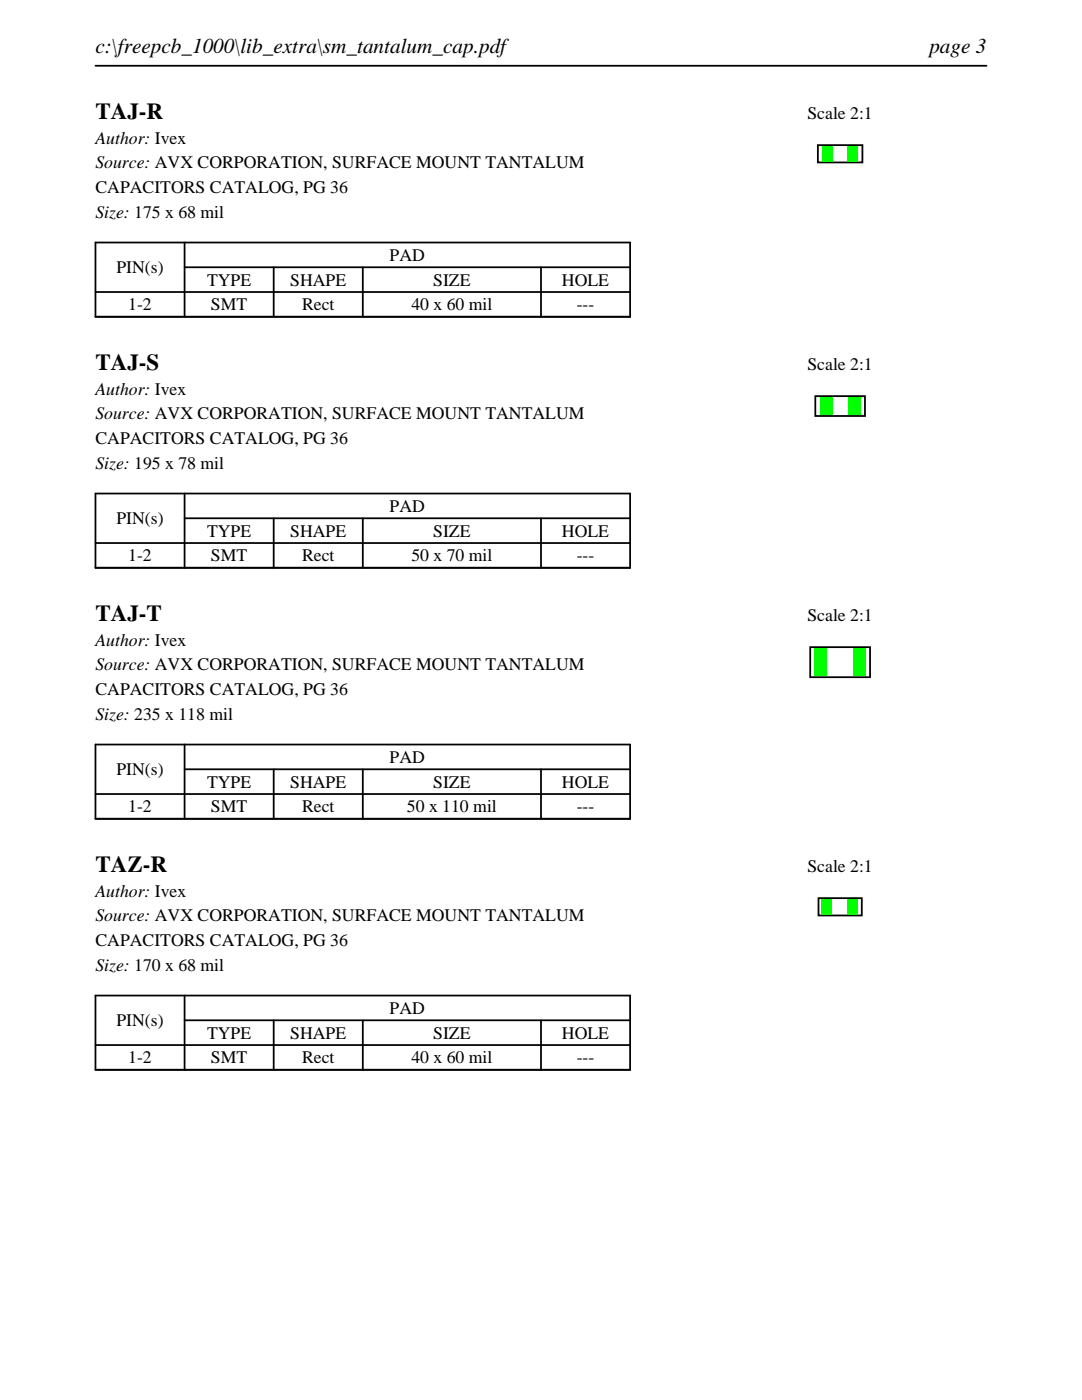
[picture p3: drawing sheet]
<svg xmlns="http://www.w3.org/2000/svg" width="216mm" height="279mm" viewBox="0 0 216 279" stroke-linecap="round" stroke-linejoin="round" font-family="sans-serif">
<defs><g id="words">
<g font-size="4.6">
<text x="19" y="23.7">TAJ-R</text>
<text x="19" y="73.8">TAJ-S</text>
<text x="19" y="123.9">TAJ-T</text>
<text x="19" y="174">TAZ-R</text>
</g>
<g font-size="4.2">
<text x="19" y="10.6">c:\freepcb_1000\lib_extra\sm_tantalum_cap.pdf</text>
<text x="185.4" y="10.6">page 3</text>
</g>
<g font-size="3.5">
<text x="161.1" y="23.7">Scale 2:1</text>
<text x="19" y="28.6">Author: Ivex</text>
<text x="19" y="33.6">Source: AVX CORPORATION, SURFACE MOUNT TANTALUM</text>
<text x="19" y="38.5">CAPACITORS CATALOG, PG 36</text>
<text x="19" y="43.5">Size: 175 x 68 mil</text>
<text x="77.8" y="52.1">PAD</text>
<text x="23.2" y="54.5">PIN(s)</text>
<text x="41.3" y="57">TYPE</text>
<text x="57.9" y="57">SHAPE</text>
<text x="86.4" y="57">SIZE</text>
<text x="112.1" y="57">HOLE</text>
<text x="25.6" y="61.9">1-2</text>
<text x="42.1" y="61.9">SMT</text>
<text x="60.3" y="61.9">Rect</text>
<text x="82.1" y="61.9">40 x 60 mil</text>
<text x="115.1" y="61.9">---</text>
<text x="161.1" y="73.8">Scale 2:1</text>
<text x="19" y="78.7">Author: Ivex</text>
<text x="19" y="83.7">Source: AVX CORPORATION, SURFACE MOUNT TANTALUM</text>
<text x="19" y="88.6">CAPACITORS CATALOG, PG 36</text>
<text x="19" y="93.6">Size: 195 x 78 mil</text>
<text x="23.2" y="104.6">PIN(s)</text>
<text x="41.3" y="107.1">TYPE</text>
<text x="57.9" y="107.1">SHAPE</text>
<text x="77.8" y="102.2">PAD</text>
<text x="86.4" y="107.1">SIZE</text>
<text x="112.1" y="107.1">HOLE</text>
<text x="25.6" y="112">1-2</text>
<text x="42.1" y="112">SMT</text>
<text x="60.3" y="112">Rect</text>
<text x="82.1" y="112">50 x 70 mil</text>
<text x="115.1" y="112">---</text>
<text x="161.1" y="123.9">Scale 2:1</text>
<text x="19" y="128.8">Author: Ivex</text>
<text x="19" y="133.8">Source: AVX CORPORATION, SURFACE MOUNT TANTALUM</text>
<text x="19" y="138.7">CAPACITORS CATALOG, PG 36</text>
<text x="19" y="143.7">Size: 235 x 118 mil</text>
<text x="23.2" y="154.7">PIN(s)</text>
<text x="77.8" y="152.3">PAD</text>
<text x="41.3" y="157.2">TYPE</text>
<text x="57.9" y="157.2">SHAPE</text>
<text x="86.4" y="157.2">SIZE</text>
<text x="112.1" y="157.2">HOLE</text>
<text x="25.6" y="162.1">1-2</text>
<text x="42.1" y="162.1">SMT</text>
<text x="60.3" y="162.1">Rect</text>
<text x="81.2" y="162.1">50 x 110 mil</text>
<text x="115.1" y="162.1">---</text>
<text x="161.1" y="174">Scale 2:1</text>
<text x="19" y="178.9">Author: Ivex</text>
<text x="19" y="183.9">Source: AVX CORPORATION, SURFACE MOUNT TANTALUM</text>
<text x="19" y="188.8">CAPACITORS CATALOG, PG 36</text>
<text x="19" y="193.7">Size: 170 x 68 mil</text>
<text x="77.8" y="202.4">PAD</text>
<text x="23.2" y="204.8">PIN(s)</text>
<text x="41.3" y="207.3">TYPE</text>
<text x="57.9" y="207.3">SHAPE</text>
<text x="86.4" y="207.3">SIZE</text>
<text x="112.1" y="207.3">HOLE</text>
<text x="25.6" y="212.2">1-2</text>
<text x="42.1" y="212.2">SMT</text>
<text x="60.3" y="212.2">Rect</text>
<text x="82.1" y="212.2">40 x 60 mil</text>
<text x="115.1" y="212.2">---</text>
</g>
</g></defs>
<path d="M19 13.1h177.8M19 48.4h106.7v14.8h-106.7zM19 58.3h106.7M36.8 53.3h88.9M36.8 48.4v14.8M54.6 53.3v9.9M72.4 53.3v9.9M107.9 53.3v9.9" fill="none" stroke="#000" stroke-width=".35"/>
<path d="M163.2 29h8.9v3.4h-8.9z" fill="none" stroke="#000" stroke-width=".36"/>
<g fill="#0f0">
<path d="M164.1 29.2h2v3h-2z"/>
<path d="M169.1 29.2h2.1v3h-2.1z"/>
</g>
<path d="M19 98.5h106.7v14.8h-106.7zM36.8 98.5v14.8M19 108.4h106.7M36.8 103.4h88.9M54.6 103.4v9.9M72.4 103.4v9.9M107.9 103.4v9.9" fill="none" stroke="#000" stroke-width=".35"/>
<path d="M162.7 79.1h9.9v3.9h-9.9z" fill="none" stroke="#000" stroke-width=".36"/>
<g fill="#0f0">
<path d="M163.6 79.3h2.5v3.5h-2.5z"/>
<path d="M169.1 79.3h2.6v3.5h-2.6z"/>
</g>
<path d="M19 148.6h106.7v14.8h-106.7zM19 158.5h106.7M36.8 153.5h88.9M36.8 148.6v14.8M54.6 153.5v9.9M72.4 153.5v9.9M107.9 153.5v9.9" fill="none" stroke="#000" stroke-width=".35"/>
<path d="M161.7 129.2h11.9v5.9h-11.9z" fill="none" stroke="#000" stroke-width=".36"/>
<g fill="#0f0">
<path d="M162.5 129.4h2.6v5.5h-2.6z"/>
<path d="M170.2 129.4h2.5v5.5h-2.5z"/>
</g>
<path d="M19 198.7h106.7v14.8h-106.7zM36.8 198.7v14.8M19 208.6h106.7M36.8 203.6h88.9M54.6 203.6v9.9M72.4 203.6v9.9M107.9 203.6v9.9" fill="none" stroke="#000" stroke-width=".35"/>
<path d="M163.3 179.2h8.7v3.5h-8.7z" fill="none" stroke="#000" stroke-width=".36"/>
<g fill="#0f0">
<path d="M163.9 179.5h2.1v3h-2.1z"/>
<path d="M169 179.5h2v3h-2z"/>
</g>
<use href="#words"/>
</svg>
